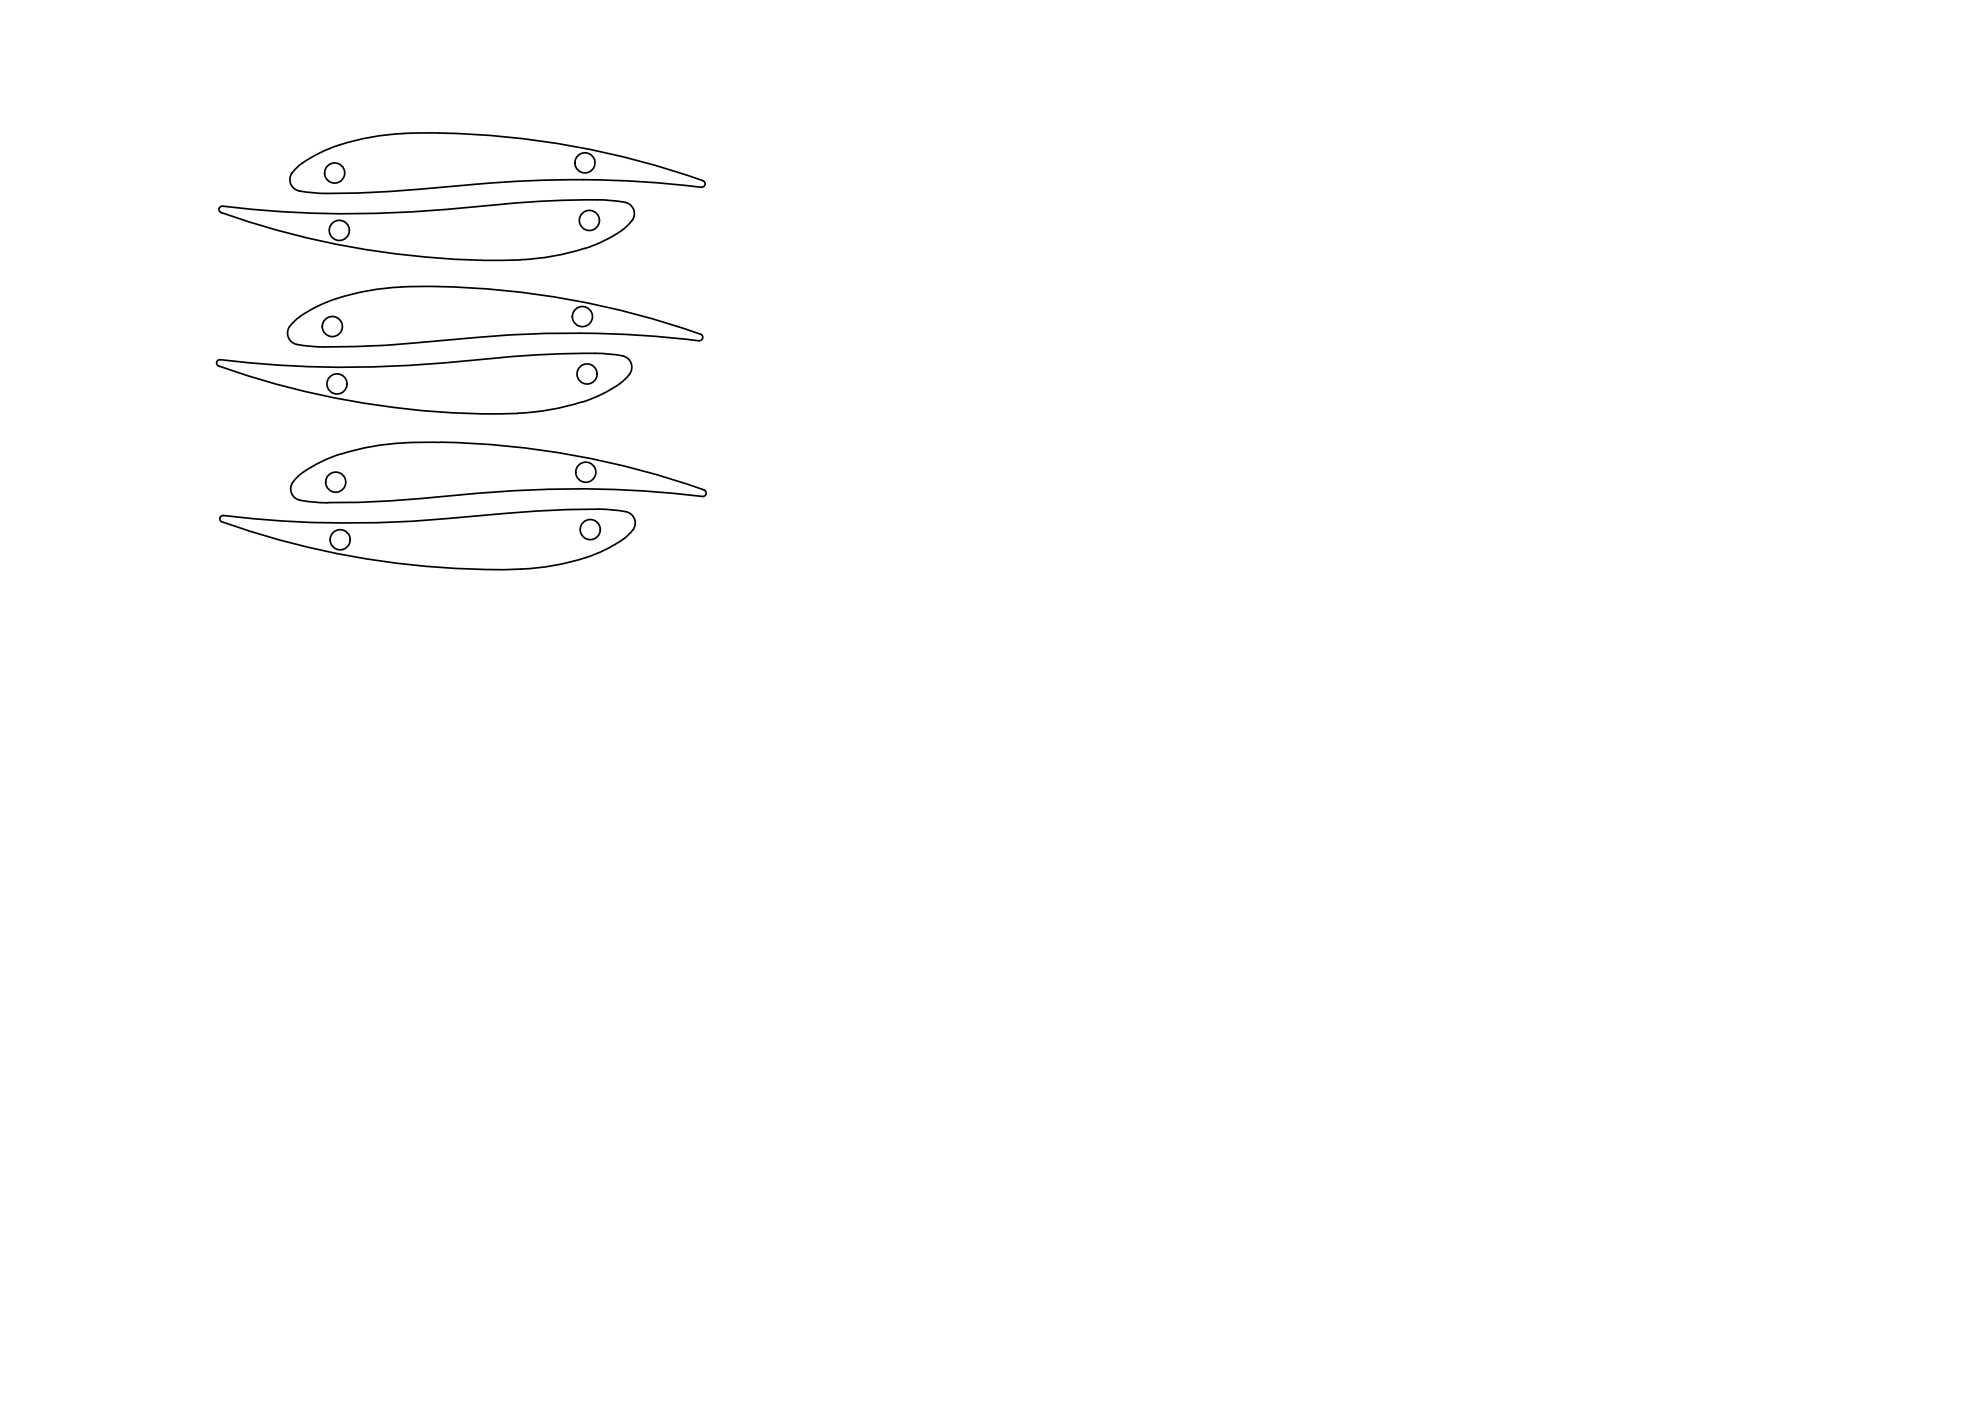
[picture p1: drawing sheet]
<svg xmlns="http://www.w3.org/2000/svg" width="594mm" height="420mm" viewBox="0 0 594 420" stroke-linecap="round" stroke-linejoin="round" font-family="sans-serif">
<!-- layer: Visible (ISO) -->
<g fill="none" stroke="#000" stroke-width=".51">
<path d="M131.8 39.9a82.2 82.2 0 0 0-34.3 5.2l-4 2-2.9 1.8M131.9 39.9a250.5 250.5 0 0 1 79 14.3M87.6 51.8a3.5 3.5 0 0 0 2.2 5.5M89.7 57.3l4.6 .6 3.7 .1M90.6 49l-1.8 1.5-1.2 1.4M143 55.2a424.2 424.2 0 0 1-45 2.8M143 55.2a317 317 0 0 1 67.4 1M179.1 59.9l3.7 .2 4.6 .6M179.2 59.9a291.8 291.8 0 0 0-27.9 1.3M210.8 54.2a.98 .98 0 0 1 .6 1.2 .98 .98 0 0 1-1.1 .7M66.3 63.7a248.5 248.5 0 0 0 89.7 14.3M151.3 61.2a405.7 405.7 0 0 1-58 2.7 375.3 375.3 0 0 1-26.9-2 .98 .98 0 0 0-.7 .9 .98 .98 0 0 0 .6 .9"/>
<path d="M175.4 74.4l-4 1.2-5.6 1.2-5.6 .8-4.2 .3M187.4 60.7a3.5 3.5 0 0 1 2.2 5.4M189.5 66.1a21.2 21.2 0 0 1-8.8 6.3l-5.3 2.1M86.9 97.9a3.6 3.6 0 0 0-.2 3.7 3.6 3.6 0 0 0 3.3 1.9l5.4 .5a217.8 217.8 0 0 0 29.8-1.2 405.6 405.6 0 0 1 49.1-2.9 300.6 300.6 0 0 1 35.4 2.3M131.1 85.9a82.2 82.2 0 0 0-34.3 5.2 26 26 0 0 0-9.5 6.3l-.4 .5M131.1 85.9a250.5 250.5 0 0 1 79 14.4M185.9 115.1a42.6 42.6 0 0 1-11.2 5.5M186.6 106.7a3.6 3.6 0 0 1 2.8 2.8 3.6 3.6 0 0 1-1.3 3.6l-2.3 2M186.7 106.7l-.9-.1a136.2 136.2 0 0 0-26.5-.1l-5.3 .4a405.2 405.2 0 0 1-70.3 2.6l-17.6-1.6a.98 .98 0 0 0-1.1 .7 .98 .98 0 0 0 .6 1.2 248.5 248.5 0 0 0 89.7 14.2M210.1 100.2a.98 .98 0 0 1 .6 1.2 .98 .98 0 0 1-1 .7M102 136.2a42.6 42.6 0 0 0-11.1 5.5M121.4 132.8l-4.2 .3-5.6 .8-5.5 1.2-4.1 1.2"/>
<path d="M121.4 132.8a242.3 242.3 0 0 1 90 14.4 .98 .98 0 0 1 .3 1.1 .98 .98 0 0 1-1 .6M174.7 120.5l-4.1 1.2-5.5 1.2-5.6 .7-4.3 .3M87.9 144.6a3.6 3.6 0 0 0-.3 3.8 3.6 3.6 0 0 0 3.4 1.8l7.3 .6M90.9 141.7l-1.9 1.5-1.1 1.4M187.6 153.4l-6.4-.7a216.7 216.7 0 0 0-29.6 1.3l-17.2 1.5a319.7 319.7 0 0 1-67.7-.9 .97 .97 0 0 0-.8 1 .97 .97 0 0 0 .7 .9 243.8 243.8 0 0 0 92.5 14l8.4-1.2 8.2-2.1M187.7 153.4a3.5 3.5 0 0 1 2.7 2.8 3.5 3.5 0 0 1-1.3 3.6 35 35 0 0 1-13.4 7.4M210.6 148.9a315.7 315.7 0 0 0-67.3-1 382.4 382.4 0 0 1-45 2.8"/>
<circle cx="100.4" cy="51.9" r="3"/>
<circle cx="175.4" cy="48.8" r="3"/>
<circle cx="101.8" cy="69.1" r="3"/>
<circle cx="176.8" cy="66.1" r="3"/>
<circle cx="99.7" cy="97.9" r="3"/>
<circle cx="174.7" cy="94.9" r="3"/>
<circle cx="101.1" cy="115.1" r="3"/>
<circle cx="176.1" cy="112.2" r="3"/>
<circle cx="100.7" cy="144.6" r="3"/>
<circle cx="175.7" cy="141.6" r="3"/>
<circle cx="177" cy="158.8" r="3"/>
<circle cx="102" cy="161.9" r="3"/>
</g>
</svg>
